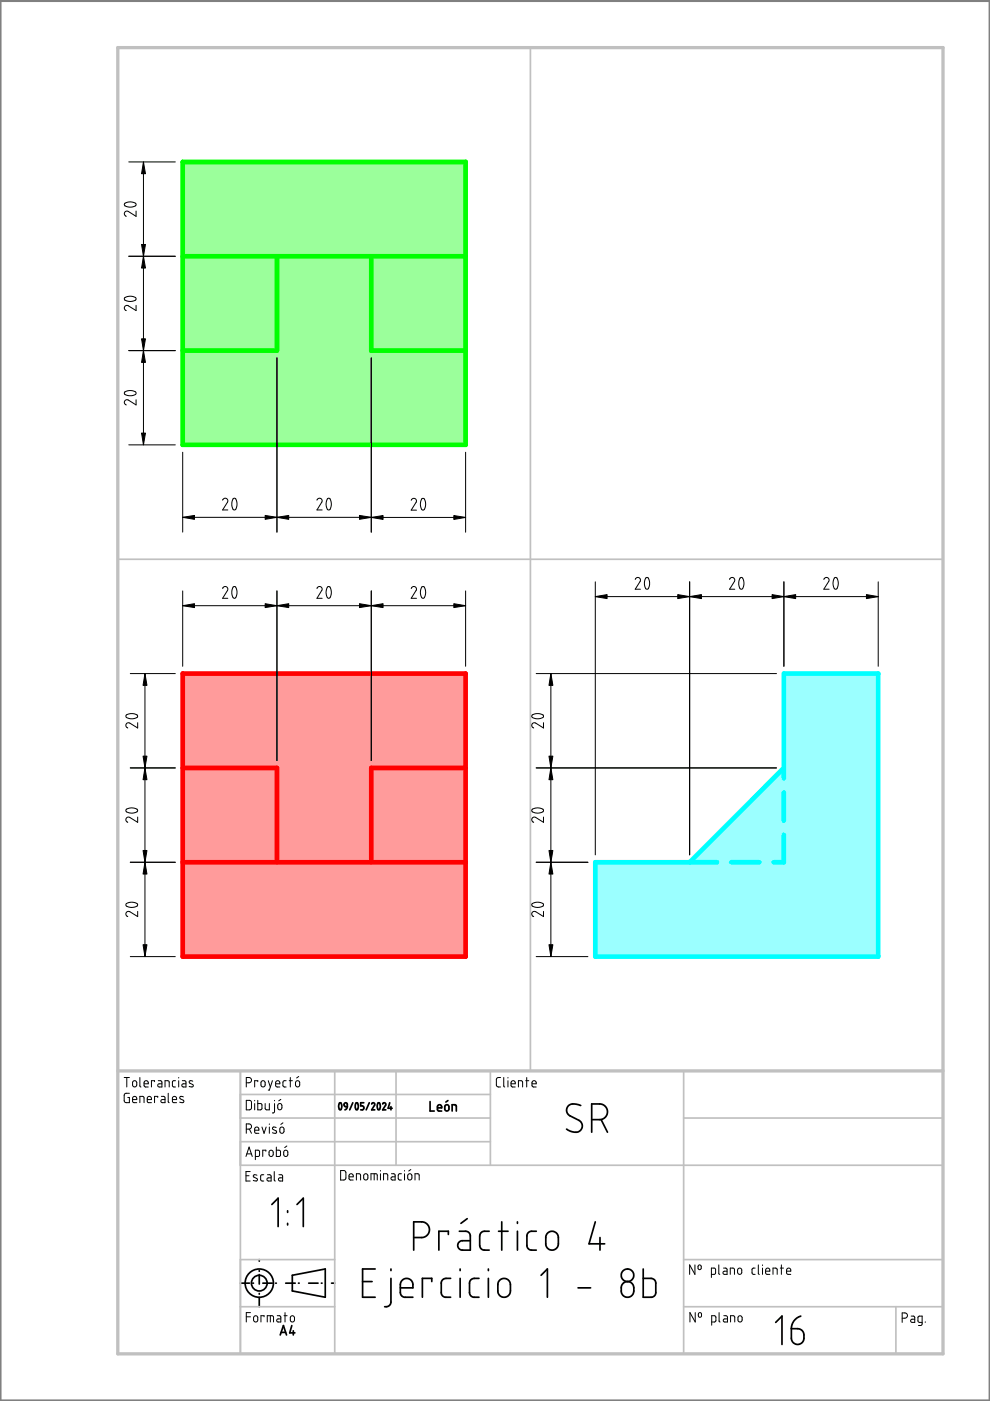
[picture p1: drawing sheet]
<svg xmlns="http://www.w3.org/2000/svg" width="210mm" height="297mm" viewBox="0 0 210 297" stroke-linecap="round" stroke-linejoin="round" font-family="sans-serif">
<path d="M38.7 34.3h60v60h-60z" fill-rule="evenodd" fill="#9bff9b"/>
<path d="M38.7 142.8h60v60h-60z" fill-rule="evenodd" fill="#ff9b9b"/>
<path d="M166.2 142.8h20v60h-60v-20h20l20-20z" fill-rule="evenodd" fill="#9bffff"/>
<g fill="none" stroke="#000" stroke-width=".36">
<path d="M72 233.9a.46 .46 0 0 1 .5 .6l-.1 .4a.32 .32 0 0 1-.3 .4 .32 .32 0 0 1-.3-.5zM73 233.9a.35 .35 0 0 1 .4-.1 .35 .35 0 0 1 .2 .3v.5h-.4l-.2-.3zM73.6 234.6l-.1 .5-.4 .2M74.8 233.8l-.7 1.5M75.5 233.8h.2l.2 .2v.9a.32 .32 0 0 1-.3 .4 .32 .32 0 0 1-.3-.5zM77.1 233.8h-.6v.7h.4l.2 .2-.1 .5-.5 .1M78.3 233.8l-.7 1.5M78.8 234.1a.34 .34 0 0 1 .5-.3 .34 .34 0 0 1 .1 .5l-.6 1h.7M80.1 233.9a.46 .46 0 0 1 .5 .6v.4a.31 .31 0 0 1-.3 .4 .31 .31 0 0 1-.3-.4zM81.1 234.1a.35 .35 0 0 1 .5-.3 .35 .35 0 0 1 .2 .5l-.7 1h.7M82.6 233.8l-.3 1.2h.8M82.9 234.6v.7"/>
<path d="M91.2 233.6v2h.9M92.8 234.9h.8l-.1-.6-.6 .1-.1 .9 .2 .2 .6 .1M94.4 234.4l.2-.2 .5 .2 .1 .8-.2 .3-.3 .1-.3-.2zM95 233.3l-.5 .4M95.9 235.6v-1.4l.8 .2 .1 1.2M123.1 234.4l-1.1-.3h-1l-.6 .5-.3 .9 .5 .9 2.6 1.5 .3 .7-.2 .8-.3 .4-.7 .3-1.1-.2-1.1-.5M125.5 237.4h1.8l.9-.4 .5-.6 .1-.6-.1-.6-.3-.5-1-.6h-1.9v6M127.4 237.4l1.4 2.7M57.6 255.4l1.4-1.4v6.1M61 256.7v.3M61 259.4v.3M63 255.4l1.3-1.4v6.1"/>
<path d="M99.1 258.4l-1.4 1M106.4 259.1v5.9M109.7 259.1v.3M126.2 259.1l-1.3 4.6h3.3M51 272.1h1.9M53.6 272.1h.1M55 267.1v.3M55 269.4v.1M55 270.2v2M55 274.2v.2M55 275.1v2M55.7 272.1h2"/>
<path d="M58.4 272.1h.2M60.6 272.1h2M62 270.4l7-1.4v6l-7-1.3zM63.3 272.1h.1M65.4 272.1h2M68.1 272.1h.2M70.3 272.1h.7M76.9 271.7h2M79.5 269h-2.6v6h2.6M82.9 271v5.3l-.5 .6-.8 .2M82.9 269v.4M84.9 273h2.6v-1l-.5-.7-1-.2-.9 .6-.2 .6v2l.3 .4 .4 .3h1.9"/>
<path d="M87.7 262.4h1.9l.9-.4 .4-.6 .2-.6-.1-.7-.3-.4-.5-.5-.6-.1h-1.9v5.9M91.5 271.7v-.7h-1.9v4M95.1 261.7v-.7h-2.1v4M95.5 271l-1.3 .1-.4 .3-.2 .5v2.3l.1 .4 .7 .4h1.1M97.4 261l1.5 .1 .7 .5 .1 .3v3.1h-1.8l-.6-.2-.3-.9 .4-.6 .5-.2h1.8M97.6 269v.4M97.6 271v4M101.6 271l-1.5 .2-.4 .3-.2 .5v2.1l.2 .5 .7 .4h1.2M103.5 269v.4M103.5 271v4M103.7 261l-1.4 .1-.3 .3-.3 .6v2.1l.2 .5 .6 .4h1.2M105.7 261h2"/>
<path d="M105.9 271.5l.5-.4h.7l.6 .2 .4 .5 .1 .6v1.6l-.3 .6-.5 .3-1 .1-.5-.4-.3-.4v-2zM109.7 261v4M113.7 261l-1.3 .1-.5 .4-.2 .4v2.3l.2 .4 .4 .4h1.4M114.7 270.4l1.4-1.4v6M116 261.6l.6-.5 .6-.1 .7 .4 .3 .3 .2 .6v1.7l-.2 .5-.5 .4-.5 .1h-.6l-.7-.6-.2-.5v-1.7zM122.6 273h2.6M127.2 262.4v2.6M132.1 272.1l.5-.3 .6-.1 .6 .2 .4 .5 .2 .6-.1 1-.5 .8-.6 .2h-.5l-.8-.6-.2-.5v-1.1zM136.4 269v6h1.8l.3-.1 .4-.3 .1-.4-.1-2.6-.7-.5-1.8-.1M169.8 279l-.8 .4-.7 .7-.4 .8-.1 .8M59.4 283l.7-1.9 .6 1.9M59.6 282.5h1"/>
<path d="M61.9 281.1l-.5 1.5h1.1M62.2 282.2v.8M164.5 280.4l1.3-1.4v6.1M167.8 281.7h1.6l.8 .6 .3 .6v.9l-.5 1-1 .3-.5-.2-.5-.4-.2-.7z"/>
<circle cx="55" cy="272" r="3"/>
<circle cx="55" cy="272" r="1.67"/>
<circle cx="133" cy="270.4" r="1.33"/>
</g>
<path d="M38.7 142.8h60v60h-60zM38.7 162.8h20v20M98.7 162.8h-20v20M38.7 182.8h60" fill="none" stroke="#f00" stroke-width=".99"/>
<path d="M38.7 34.3h60v60h-60zM38.7 54.3h60M58.7 54.3v20h-20M78.7 54.3v20h20" fill="none" stroke="#0f0" stroke-width=".99"/>
<path d="M166.2 165v-22.2h20v60h-60v-20h25.8M166.2 177v5.8h-2.2M166.2 168v6M166.2 162.8l-20 20M155 182.8h6" fill="none" stroke="#0ff" stroke-width=".99"/>
<g fill="none" stroke="#000" stroke-width=".21">
<path d="M27.3 34.3h9.9M30.4 34.3v60M26.4 43.1l1.1-.3 1.1 .3a.49 .49 0 0 1 .1 .6 .49 .49 0 0 1-.6 .2h-.7l-.8-.2-.2-.3zM27.3 54.3h9.9M28.9 44.7v1.2l-2-1.2-.3 .2-.2 .4 .1 .4 .3 .2M26.4 63.1l1.1-.3 .8 .1 .5 .2a.69 .69 0 0 1-.9 .8h-.7l-.7-.3-.1-.2zM27.3 74.3h9.9M28.9 64.7v1.1l-1.7-1h-.5l-.3 .5 .1 .4 .3 .1M58.7 75.9v36.9M78.7 75.9v36.9M26.5 83.1l.9-.3 1.2 .2a.49 .49 0 0 1 .1 .6 .49 .49 0 0 1-.5 .3h-.9l-.6-.2-.3-.2zM27.3 94.3h9.9"/>
<path d="M28.9 84.8v1.1l-1.7-1.1h-.5l-.3 .5 .4 .6M38.7 95.9v16.9M98.7 95.9v16.9M38.7 109.7h40M47.2 106l.5-.4 .6 .4-.1 .5-1 1.6h1.1M49.4 105.7h.6l.2 .5v.9l-.2 .8a.46 .46 0 0 1-.6 .1 .46 .46 0 0 1-.2-.5l-.1-.9zM67.2 106l.2-.2 .3-.2 .6 .4-.1 .5-1 1.6h1.1M69.4 105.8a.59 .59 0 0 1 .7 .1 .59 .59 0 0 1 .1 .6v.9l-.3 .7a.69 .69 0 0 1-.7-.9v-.8zM78.7 109.7h20M87.2 106.1l.2-.4h.5l.4 .5-1.1 2h1.1M89.4 105.8l.5-.1 .3 .7v.8l-.2 .8a.5 .5 0 0 1-.6 0 .5 .5 0 0 1-.2-.6v-.8zM38.7 125.3v16"/>
<path d="M38.7 128.4h60M47.2 124.8l.4-.4h.4l.2 .3 .1 .4-1.1 1.8h1.1M49.4 124.5l.5-.1 .3 .7v.9l-.3 .7a.63 .63 0 0 1-.7-.8v-.8zM58.7 125.3v35.9M67.2 124.8l.4-.4h.3l.3 .3 .1 .4-1.1 1.8h1.1M69.4 124.5l.4-.1 .4 .6v1l-.3 .7a.66 .66 0 0 1-.7-.8v-.7zM78.7 125.3v35.9M87.2 124.8l.4-.4h.3l.3 .3 .1 .4-1.1 1.8h1.1M89.4 124.5l.5-.1 .3 .8v.7l-.3 .8a.66 .66 0 0 1-.7-.8v-.8zM98.7 125.3v16M126.2 126.5h60M126.2 123.4v57.9"/>
<path d="M134.7 122.9l.5-.5 .5 .3 .1 .5-1.1 1.7h1.1M136.9 122.6v-.1a.63 .63 0 0 1 .8 .9v.6l-.2 .7a.45 .45 0 0 1-.6 .2 .45 .45 0 0 1-.2-.6l-.1-.8zM146.2 123.4v57.9M154.7 122.9l.5-.5 .3 .1 .2 .3v.4l-1 1.7h1.1M156.9 122.6v-.1a.66 .66 0 0 1 .8 .9l-.2 1.3a.44 .44 0 0 1-.5 .2 .44 .44 0 0 1-.3-.6l-.1-.9zM166.2 123.4v17.9M174.7 122.9l.5-.5 .3 .1 .2 .3v.5l-1 1.6h1.1M176.9 122.6v-.1a.66 .66 0 0 1 .8 .9v.6l-.2 .8-.5 .1-.3-.4-.1-.7zM186.2 123.4v17.9M26.8 151.6l.8-.3h.8l.6 .3a.51 .51 0 0 1 0 .6 .51 .51 0 0 1-.6 .2h-.7l-.8-.2-.2-.2zM27.6 142.8h9.6M29.2 153.2v1.1l-1.9-1.1-.4 .1-.2 .3 .1 .5 .3 .2"/>
<path d="M30.7 142.8v60M112.8 151.6l.9-.3 1.3 .2a.48 .48 0 0 1 .1 .6 .48 .48 0 0 1-.6 .2l-.7 .1-.8-.2-.2-.2zM113.7 142.8h50.9M115.2 153.2v1.1l-1.9-1.1-.3 .1-.3 .5 .2 .4 .3 .1M116.8 142.8v60M26.8 171.6l1.2-.3 1 .3a.59 .59 0 0 1-.1 .6 .59 .59 0 0 1-.6 .2h-.7l-.8-.3-.1-.2zM27.6 162.8h9.6M29.2 173.2v1.1l-1.9-1.1-.4 .1-.2 .4 .1 .4 .3 .2M112.8 171.6l.7-.3h.8l.8 .3 .1 .4-.7 .3-.9 .1-.7-.3-.2-.2zM113.7 162.8h50.9M115.2 173.2v1.1l-1.6-1-.5-.1-.3 .3-.1 .3 .5 .5M26.8 191.6l.9-.3 1.3 .2a.52 .52 0 0 1 0 .7 .52 .52 0 0 1-.6 .1l-.8 .1-.7-.2a.34 .34 0 0 1-.1-.6z"/>
<path d="M27.6 182.8h9.6M29.2 193.2v1.1l-1.9-1.1-.4 .1-.2 .3 .1 .5 .3 .2M112.8 191.6l.7-.3h.8l.8 .3 .1 .3-.5 .4-1 .1-.9-.3zM113.7 182.8h11M115.2 193.2v1.1l-1.6-1h-.5l-.3 .2-.1 .3 .2 .4 .3 .1M27.6 202.8h9.6M113.7 202.8h11M26.3 228.5h1.1M26.9 228.5v2M27.4 231.8h-.8l-.3 .3v1.3l.3 .4h.8v-1.1h-.3M28.1 233.1h.9l-.2-.6h-.3l-.3 .1-.1 .9 .2 .3h.7M28.2 229.3l.5-.2 .3 .3v.7l-.3 .3h-.3l-.3-.2z"/>
<path d="M29.7 228.5v1.8l.2 .2M29.7 233.8v-1.3l.8 .1v1.2M30.5 229.8h.9l-.2-.6-.3-.1-.3 .2-.1 .9 .3 .2 .6 .1M31.2 233.1h.9l-.2-.6h-.3l-.3 .1-.1 .9 .2 .3h.7M32.8 229.3v-.2h-.7v1.4M33.4 232.7v-.2h-.6v1.3M33.5 229.1h.6l.2 .3v1.1h-.6a.34 .34 0 0 1-.3-.4 .34 .34 0 0 1 .4-.3h.5M34.2 232.5h.5l.3 .2v1.1h-.7a.32 .32 0 0 1-.2-.4 .32 .32 0 0 1 .3-.3h.6M35 230.5v-1.4l.8 .2 .1 1.2M35.7 231.8v1.8l.2 .2M36.6 233.1h.8l-.1-.6h-.4l-.3 .1v.9l.1 .3h.7M37.2 229.1h-.4l-.2 .3v.9l.6 .2"/>
<path d="M37.9 228.5v.1M37.9 229.1v1.4M38.7 229.1h.5l.2 .3v1.1l-.6-.1a.34 .34 0 0 1-.3-.3 .34 .34 0 0 1 .4-.3h.5M38.9 232.6l-.3-.1a.3 .3 0 0 0-.4 .1 .3 .3 0 0 0 0 .4l.6 .3a.37 .37 0 0 1 0 .5 .37 .37 0 0 1-.5-.1h-.2M40.9 229.2h-.3a.31 .31 0 0 0-.4 0 .31 .31 0 0 0 .1 .5l.5 .2a.35 .35 0 0 1 0 .6 .35 .35 0 0 1-.5-.1l-.2-.1M52.2 229.6h.6l.4-.2 .1-.5-.2-.3-.9-.1v2M52.2 233.3h.8l.3 .3v1.3l-.3 .4h-.8zM52.2 239.4l.9-.2 .2-.2-.1-.6-.3-.1h-.7v2M52.9 239.4l.4 .9M54 239.6h.9l-.2-.5-.3-.1-.3 .1-.1 .9 .2 .3h.7M54 233.3v.1M54 234v1.3"/>
<path d="M54.7 233.3v2h.7l.1-.2v-.9l-.2-.2h-.6M54.7 229.3v-.2h-.7v1.4M55.4 229.3l.3-.2 .4 .2 .1 .8-.2 .3-.6-.1zM55.5 239l.5 1.3 .4-1.3M56.2 234v1.1l.3 .2h.6v-1.3M56.9 229.1l.4 1.4M57.1 238.3v.1M57.1 239v1.3M57.8 229.1l-.7 2h-.2M58.2 234v1.7l-.4 .3M58.2 233.3v.1M58.4 229.8h.9l-.1-.6-.4-.1-.3 .2-.1 .9 .3 .2 .6 .1"/>
<path d="M58.5 239.1l-.3-.1a.29 .29 0 0 0-.4 .1 .29 .29 0 0 0 .1 .4l.6 .3a.34 .34 0 0 1 0 .5 .34 .34 0 0 1-.5-.1h-.2M58.9 234.2l.3-.2 .5 .2 .1 .7-.3 .4-.5-.2zM59.4 239.1l.4-.1 .4 .3v.7l-.3 .3h-.3l-.2-.3zM59.5 233.1l-.4 .3M60 238.1l-.5 .3M60.7 229.1h-.5l-.2 .3v.9l.7 .2M61.3 229.1h.7M61.6 228.5v2M62.8 229.3l.4-.2 .3 .3v.7l-.2 .3h-.4l-.2-.3zM63.3 228.2l-.4 .4M106.1 228.5h-.6l-.3 .3 .1 1.5 .2 .1 .6 .1M106.8 228.5v1.8l.2 .2"/>
<path d="M107.7 228.5v.1M107.7 229.1v1.4M108.4 229.8h.8l-.2-.6-.3-.1-.3 .2v.9l.2 .2 .6 .1M109.9 230.5v-1.4h.7l.2 .2v1.2M111.5 229.1h.6M111.7 228.5v2M112.8 229.8h.9l-.2-.6-.4-.1-.2 .2-.1 .9 .2 .2 .7 .1M52.2 245.2l.6-2 .7 2M52.2 249.3h.6M52.3 244.6h1M53 248.4h-.8v2h.8M54.1 245.2h.7l.2-.2v-.9l-.1-.2h-.8v2"/>
<path d="M54.5 249.2l-.4-.1a.28 .28 0 0 0-.4 .1 .28 .28 0 0 0 .2 .4l.5 .3a.37 .37 0 0 1 0 .5 .37 .37 0 0 1-.5-.1h-.2M55.9 249.1h-.4l-.2 .2v.9l.2 .2h.4M56.4 244.1v-.2h-.7v1.3M56.7 249.1h.5l.3 .3v1h-.6a.33 .33 0 0 1-.3-.4 .33 .33 0 0 1 .3-.3h.6M57.1 244l.5-.1 .3 .3v.7l-.3 .3-.4-.1-.2-.2zM58.1 248.4v1.8l.3 .2M58.6 243.2v2l.8-.1 .1-.2-.1-.9-.2-.1h-.6M59.1 249.1h.6l.2 .2v1.1h-.7a.34 .34 0 0 1-.2-.4 .34 .34 0 0 1 .4-.3h.5M60.2 244l.4-.1 .4 .3v.7l-.3 .3-.4-.1-.1-.2zM60.8 243l-.4 .3M72.2 248.2h.8l.3 .3v1.3l-.3 .4h-.8zM74 249.5h.9l-.2-.5-.4-.1-.2 .1-.1 .9 .2 .3h.7"/>
<path d="M75.6 250.2v-1.3h.6l.2 .1 .1 1.2M77.2 249l.2-.1 .5 .1 .1 .8-.2 .3-.4 .1-.3-.3zM78.7 250.2v-1.3h1.2l.1 1.3M79.3 248.9v1.3M80.7 248.2v.1M80.7 248.9v1.3M81.3 250.2v-1.3l.8 .1 .1 1.2M83 248.9h.5l.3 .2v1.1h-.7a.34 .34 0 0 1-.2-.4 .34 .34 0 0 1 .3-.3h.6M85.1 248.9h-.4l-.3 .3 .1 .8 .6 .2M85.8 248.2v.1M85.8 248.9v1.3M86.5 249l.5-.1 .3 .2v.7l-.3 .4h-.3l-.2-.3z"/>
<path d="M87.1 248l-.4 .3M88 250.2v-1.3l.8 .1 .1 1.2M52.2 279.2h.9M53.1 278.3h-.9v2M53.9 279.1l.3-.1 .5 .3v.7l-.3 .2-.3 .1-.3-.2zM56 279.2v-.2h-.7v1.3M57.3 279v1.3M58.8 279h.5l.2 .2v1.1h-.5a.33 .33 0 0 1-.3-.3 .33 .33 0 0 1 .3-.4h.5M60.2 279h.7M60.4 278.3v2M61.6 279.1l.4-.1 .4 .3v.6l-.2 .3-.3 .1-.3-.2zM147.3 268.2v2l-1.1-2v2"/>
<path d="M147.4 278.3v2l-1.1-2v2M148.1 268.3a.34 .34 0 0 1 .3-.1 .34 .34 0 0 1 .3 .3v.4a.34 .34 0 0 1-.4 .3 .34 .34 0 0 1-.3-.3zM148.1 278.4a.35 .35 0 0 1 .4-.1 .35 .35 0 0 1 .2 .3v.5a.34 .34 0 0 1-.4 .2 .34 .34 0 0 1-.2-.3zM150.8 270.2h.6l.3-.2v-.9l-.1-.2h-.8v1.9M152.4 268.2v1.8l.2 .2M152.5 278.3v1.8l.2 .2M153.4 268.9h.6l.2 .2v1.1h-.6a.34 .34 0 0 1-.3-.4 .34 .34 0 0 1 .3-.3h.6M153.5 279h.5l.2 .3v1h-.5a.33 .33 0 0 1-.3-.3 .33 .33 0 0 1 .3-.4h.5M154.8 270.2v-1.3l.9 .1v1.2M156.5 269l.4-.1 .4 .3v.7l-.3 .3-.4-.1-.2-.2zM156.5 279.1l.4-.1 .4 .3 .1 .6-.3 .3-.3 .1-.3-.2zM160.1 268.9h-.4l-.3 .2 .1 .9 .6 .2"/>
<path d="M160.8 268.2v1.8l.2 .2M161.7 268.2v.1M161.7 268.9v1.3M162.3 269.5h.9l-.1-.5-.4-.1-.2 .1-.2 .9 .3 .3h.6M163.9 270.2v-1.3l.8 .1 .1 1.2M165.4 268.9h.7M165.7 268.2v2M166.8 269.5h.9l-.2-.5-.4-.1-.2 .1-.1 .9 .2 .3h.7M191.3 279.5h.6l.4-.2 .1-.4-.2-.4-.9-.1v2M193.2 279h.5l.3 .3v1.1h-.6a.34 .34 0 0 1-.3-.4 .34 .34 0 0 1 .3-.3h.6M56.7 280.3v-1.3h1l.3 .1v1.2M150.9 280.3l.8-.1 .1-1-.2-.2h-.7v2"/>
<path d="M154.9 280.3v-1.3h.6l.2 .1 .1 1.2M195.5 280.4h-.6l-.2-.2-.1-.9 .2-.2 .7-.1v1.8l-.2 .2h-.6M196.2 280.2v.2"/>
</g>
<path d="M0 .1h210v297h-210z" fill="none" stroke="#808080" stroke-width=".7"/>
<path d="M25 10.1h174.9v276.9h-174.9zM25 227.1h174.9" fill="none" stroke="#c0c0c0" stroke-width=".7"/>
<g fill="none" stroke="#c0c0c0" stroke-width=".36">
<path d="M112.5 10.1v217M25 118.6h174.9M51 227.1v59.9M51 237h53M51 232.1h53M71 227.1v59.9M84 227.1v20M104 227.1v20M144.9 227.1v59.9M144.9 237h55M51 247.1h148.9M51 242.1h53"/>
<path d="M51 267.1h20M51 277.1h20M144.9 267.1h55M144.9 277.1h55M189.9 277.1v9.9"/>
</g>
<g fill="#000" stroke="#000" stroke-width=".21">
<path d="M30.4 34.3l.4 2.5h-.8zM30.4 54.3l.4 2.5h-.8zM30 51.8h.8l-.4 2.5zM30.4 74.3l.4 2.5h-.8zM30 71.8h.8l-.4 2.5zM30 91.8h.8l-.4 2.5zM38.7 109.7l2.5-.4v.8zM56.2 109.3l2.5 .4-2.5 .4zM58.7 109.7l2.5-.4v.8zM76.2 109.3l2.5 .4-2.5 .4zM78.7 109.7l2.5-.4v.8zM96.2 109.3l2.5 .4-2.5 .4z"/>
<path d="M38.7 128.4l2.5-.4v.8zM56.2 128l2.5 .4-2.5 .4zM58.7 128.4l2.5-.4v.8zM76.2 128l2.5 .4-2.5 .4zM78.7 128.4l2.5-.4v.8zM96.2 128l2.5 .4-2.5 .4zM126.2 126.5l2.5-.4v.8zM143.7 126.1l2.5 .4-2.5 .4zM146.2 126.5l2.5-.4v.8zM163.7 126.1l2.5 .4-2.5 .4zM166.2 126.5l2.5-.4v.8zM183.7 126.1l2.5 .4-2.5 .4z"/>
<path d="M30.7 142.8l.5 2.5h-.9zM116.8 142.8l.4 2.5h-.8zM30.7 162.8l.5 2.5h-.9zM30.3 160.3h.9l-.5 2.5zM116.8 162.8l.4 2.5h-.8zM116.4 160.3h.8l-.4 2.5zM30.7 182.8l.5 2.5h-.9zM30.3 180.3h.9l-.5 2.5zM116.8 182.8l.4 2.5h-.8zM116.4 180.3h.8l-.4 2.5zM30.3 200.3h.9l-.5 2.5zM116.4 200.3h.8l-.4 2.5z"/>
</g>
</svg>
